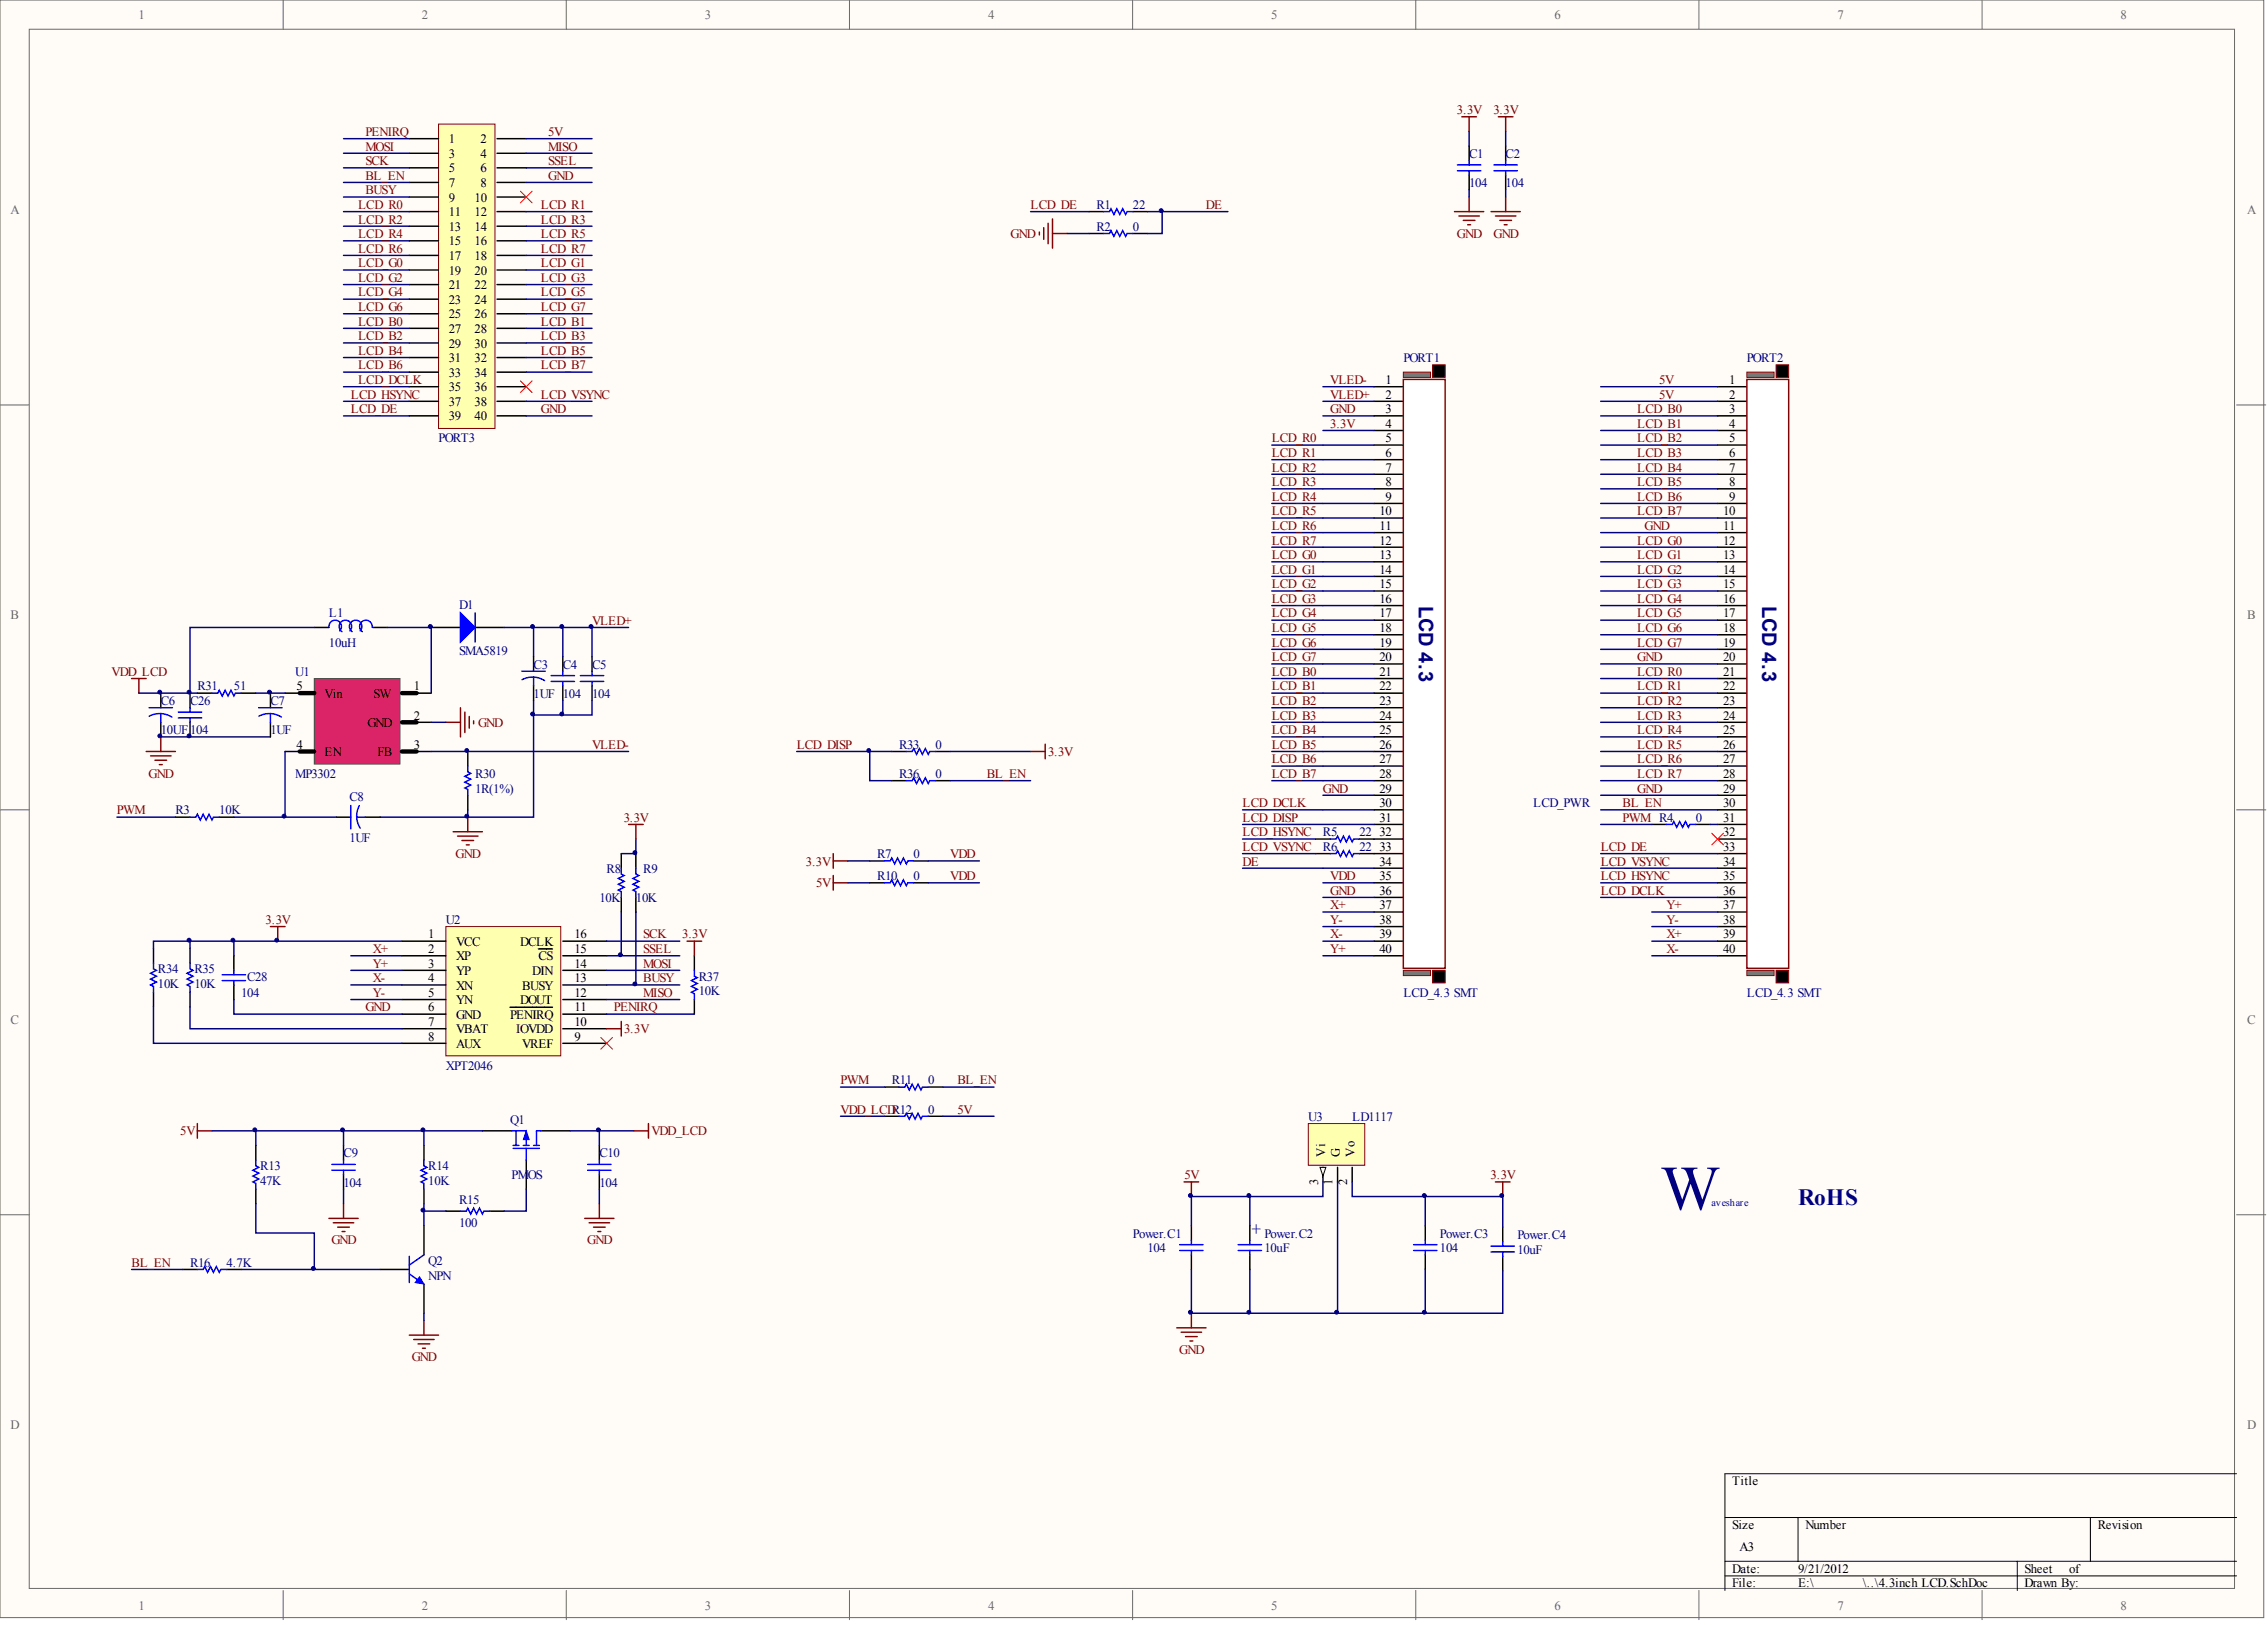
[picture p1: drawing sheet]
<svg xmlns="http://www.w3.org/2000/svg" width="393mm" height="282mm" viewBox="0 0 393 282" stroke-linecap="round" stroke-linejoin="round" font-family="sans-serif">
<defs><g id="words">
<text font-size="11" fill="#000080" x="288.1" y="209.8">W</text>
<text font-size="4" fill="#000080" x="312" y="209.1">RoHS</text>
<g font-size="3.5" fill="#000080">
<text x="246.2" y="105" transform="rotate(90 246.2 105)">LCD 4.3</text>
<text x="305.8" y="105" transform="rotate(90 305.8 105)">LCD 4.3</text>
<text x="217.1" y="214.4">+</text>
</g>
<g font-size="2.2" fill="#696969">
<text x="24" y="3.3">1</text>
<text x="73.2" y="3.3">2</text>
<text x="122.3" y="3.3">3</text>
<text x="171.4" y="3.3">4</text>
<text x="220.6" y="3.3">5</text>
<text x="269.7" y="3.3">6</text>
<text x="318.8" y="3.3">7</text>
<text x="368" y="3.3">8</text>
<text x="1.8" y="37.1">A</text>
<text x="389.9" y="37.1">A</text>
<text x="1.8" y="107.3">B</text>
<text x="389.9" y="107.3">B</text>
<text x="1.8" y="177.6">C</text>
<text x="389.9" y="177.6">C</text>
<text x="1.8" y="247.8">D</text>
<text x="389.9" y="247.8">D</text>
<text x="24" y="279.2">1</text>
<text x="73.2" y="279.2">2</text>
<text x="122.3" y="279.2">3</text>
<text x="171.4" y="279.2">4</text>
<text x="220.6" y="279.2">5</text>
<text x="269.7" y="279.2">6</text>
<text x="318.8" y="279.2">7</text>
<text x="368" y="279.2">8</text>
</g>
<g font-size="2.2" fill="#800000">
<text x="63.4" y="23.6">PENIRQ</text>
<text x="95.1" y="23.6">5V</text>
<text x="252.8" y="19.8">3.3V</text>
<text x="259.1" y="19.8">3.3V</text>
<text x="63.4" y="26.1">MOSI</text>
<text x="63.4" y="28.6">SCK</text>
<text x="95.1" y="26.1">MISO</text>
<text x="95.1" y="28.6">SSEL</text>
<text x="63.4" y="31.2">BL_EN</text>
<text x="63.4" y="33.7">BUSY</text>
<text x="95.1" y="31.2">GND</text>
<text x="62.1" y="36.2">LCD_R0</text>
<text x="62.1" y="38.8">LCD_R2</text>
<text x="62.1" y="41.3">LCD_R4</text>
<text x="93.8" y="36.2">LCD_R1</text>
<text x="93.8" y="38.8">LCD_R3</text>
<text x="93.8" y="41.3">LCD_R5</text>
<text x="175.3" y="41.3">GND</text>
<text x="178.8" y="36.2">LCD_DE</text>
<text x="209.3" y="36.2">DE</text>
<text x="252.8" y="41.2">GND</text>
<text x="259.1" y="41.2">GND</text>
<text x="62.1" y="43.8">LCD_R6</text>
<text x="62.1" y="46.4">LCD_G0</text>
<text x="93.8" y="43.8">LCD_R7</text>
<text x="93.8" y="46.4">LCD_G1</text>
<text x="62.1" y="48.9">LCD_G2</text>
<text x="62.1" y="51.4">LCD_G4</text>
<text x="62.1" y="54">LCD_G6</text>
<text x="93.8" y="48.9">LCD_G3</text>
<text x="93.8" y="51.4">LCD_G5</text>
<text x="93.8" y="54">LCD_G7</text>
<text x="62.1" y="56.5">LCD_B0</text>
<text x="62.1" y="59">LCD_B2</text>
<text x="93.8" y="56.5">LCD_B1</text>
<text x="93.8" y="59">LCD_B3</text>
<text x="62.1" y="61.5">LCD_B4</text>
<text x="62.1" y="64.1">LCD_B6</text>
<text x="93.8" y="61.5">LCD_B5</text>
<text x="93.8" y="64.1">LCD_B7</text>
<text x="60.9" y="69.1">LCD_HSYNC</text>
<text x="60.9" y="71.7">LCD_DE</text>
<text x="62.1" y="66.6">LCD_DCLK</text>
<text x="93.8" y="69.1">LCD_VSYNC</text>
<text x="93.8" y="71.7">GND</text>
<text x="230.8" y="66.6">VLED-</text>
<text x="230.8" y="69.1">VLED+</text>
<text x="230.8" y="71.7">GND</text>
<text x="284.1" y="71.7">LCD_B0</text>
<text x="287.9" y="66.6">5V</text>
<text x="287.9" y="69.1">5V</text>
<text x="220.7" y="76.7">LCD_R0</text>
<text x="230.8" y="74.2">3.3V</text>
<text x="284.1" y="74.2">LCD_B1</text>
<text x="284.1" y="76.7">LCD_B2</text>
<text x="220.7" y="79.3">LCD_R1</text>
<text x="220.7" y="81.8">LCD_R2</text>
<text x="284.1" y="79.3">LCD_B3</text>
<text x="284.1" y="81.8">LCD_B4</text>
<text x="220.7" y="84.3">LCD_R3</text>
<text x="220.7" y="86.9">LCD_R4</text>
<text x="220.7" y="89.4">LCD_R5</text>
<text x="284.1" y="84.3">LCD_B5</text>
<text x="284.1" y="86.9">LCD_B6</text>
<text x="284.1" y="89.4">LCD_B7</text>
<text x="220.7" y="91.9">LCD_R6</text>
<text x="220.7" y="94.4">LCD_R7</text>
<text x="284.1" y="94.4">LCD_G0</text>
<text x="285.3" y="91.9">GND</text>
<text x="220.7" y="97">LCD_G0</text>
<text x="220.7" y="99.5">LCD_G1</text>
<text x="284.1" y="97">LCD_G1</text>
<text x="284.1" y="99.5">LCD_G2</text>
<text x="220.7" y="102">LCD_G2</text>
<text x="220.7" y="104.6">LCD_G3</text>
<text x="220.7" y="107.1">LCD_G4</text>
<text x="284.1" y="102">LCD_G3</text>
<text x="284.1" y="104.6">LCD_G4</text>
<text x="284.1" y="107.1">LCD_G5</text>
<text x="102.7" y="108.4">VLED+</text>
<text x="220.7" y="109.6">LCD_G5</text>
<text x="220.7" y="112.2">LCD_G6</text>
<text x="284.1" y="109.6">LCD_G6</text>
<text x="284.1" y="112.2">LCD_G7</text>
<text x="19.4" y="117.2">VDD_LCD</text>
<text x="220.7" y="114.7">LCD_G7</text>
<text x="220.7" y="117.2">LCD_B0</text>
<text x="220.7" y="119.8">LCD_B1</text>
<text x="284.1" y="117.2">LCD_R0</text>
<text x="284.1" y="119.8">LCD_R1</text>
<text x="284.1" y="114.7">GND</text>
<text x="220.7" y="122.3">LCD_B2</text>
<text x="220.7" y="124.8">LCD_B3</text>
<text x="284.1" y="122.3">LCD_R2</text>
<text x="284.1" y="124.8">LCD_R3</text>
<text x="82.9" y="126.1">GND</text>
<text x="102.7" y="129.9">VLED-</text>
<text x="138.2" y="129.9">LCD_DISP</text>
<text x="181.9" y="131.1">3.3V</text>
<text x="220.7" y="127.4">LCD_B4</text>
<text x="220.7" y="129.9">LCD_B5</text>
<text x="284.1" y="127.4">LCD_R4</text>
<text x="284.1" y="129.9">LCD_R5</text>
<text x="25.8" y="134.9">GND</text>
<text x="171.2" y="134.9">BL_EN</text>
<text x="220.7" y="132.4">LCD_B6</text>
<text x="220.7" y="134.9">LCD_B7</text>
<text x="229.5" y="137.5">GND</text>
<text x="284.1" y="137.5">GND</text>
<text x="284.1" y="132.4">LCD_R6</text>
<text x="284.1" y="134.9">LCD_R7</text>
<text x="20.3" y="141.3">PWM</text>
<text x="108.2" y="142.5">3.3V</text>
<text x="215.6" y="140">LCD_DCLK</text>
<text x="215.6" y="142.5">LCD_DISP</text>
<text x="281.5" y="142.5">PWM R4</text>
<text x="281.5" y="140">BL_EN</text>
<text x="79.1" y="148.8">GND</text>
<text x="164.9" y="148.9">VDD</text>
<text x="215.6" y="145.1">LCD_HSYNC</text>
<text x="215.6" y="147.6">LCD_VSYNC</text>
<text x="277.7" y="147.6">LCD_DE</text>
<text x="139.8" y="150.1">3.3V</text>
<text x="141.6" y="153.9">5V</text>
<text x="164.9" y="152.7">VDD</text>
<text x="215.6" y="150.1">DE</text>
<text x="230.8" y="155.2">GND</text>
<text x="230.8" y="152.7">VDD</text>
<text x="277.7" y="155.2">LCD_DCLK</text>
<text x="277.7" y="152.7">LCD_HSYNC</text>
<text x="277.7" y="150.1">LCD_VSYNC</text>
<text x="46.1" y="160.3">3.3V</text>
<text x="230.8" y="157.7">X+</text>
<text x="230.8" y="160.3">Y-</text>
<text x="289.1" y="160.3">Y-</text>
<text x="289.1" y="157.7">Y+</text>
<text x="64.7" y="165.3">X+</text>
<text x="64.7" y="167.8">Y+</text>
<text x="111.6" y="162.8">SCK</text>
<text x="111.6" y="165.3">SSEL</text>
<text x="111.6" y="167.8">MOSI</text>
<text x="118.4" y="162.8">3.3V</text>
<text x="230.8" y="162.8">X-</text>
<text x="230.8" y="165.3">Y+</text>
<text x="289.1" y="165.3">X-</text>
<text x="289.1" y="162.8">X+</text>
<text x="64.7" y="170.4">X-</text>
<text x="64.7" y="172.9">Y-</text>
<text x="111.6" y="170.4">BUSY</text>
<text x="111.6" y="172.9">MISO</text>
<text x="63.4" y="175.4">GND</text>
<text x="106.5" y="175.4">PENIRQ</text>
<text x="108.3" y="179.2">3.3V</text>
<text x="145.8" y="188.1">PWM</text>
<text x="166.1" y="188.1">BL_EN</text>
<text x="31.3" y="197">5V</text>
<text x="113" y="197">VDD_LCD</text>
<text x="145.8" y="193.2">VDD_LCDR12</text>
<text x="166.1" y="193.2">5V</text>
<text x="205.5" y="204.5">5V</text>
<text x="258.6" y="204.5">3.3V</text>
<text x="57.5" y="215.9">GND</text>
<text x="101.9" y="215.9">GND</text>
<text x="22.8" y="219.7">BL_EN</text>
<text x="71.5" y="236.1">GND</text>
<text x="204.6" y="234.8">GND</text>
</g>
<g font-size="2.2">
<text x="77.9" y="24.8">1</text>
<text x="77.9" y="27.4">3</text>
<text x="77.9" y="29.9">5</text>
<text x="83.4" y="24.8">2</text>
<text x="83.4" y="27.4">4</text>
<text x="83.4" y="29.9">6</text>
<text x="77.9" y="32.4">7</text>
<text x="77.9" y="35">9</text>
<text x="82.4" y="35">10</text>
<text x="83.4" y="32.4">8</text>
<text x="77.9" y="37.5">11</text>
<text x="77.9" y="40">13</text>
<text x="82.4" y="37.5">12</text>
<text x="82.4" y="40">14</text>
<text x="77.9" y="42.6">15</text>
<text x="77.9" y="45.1">17</text>
<text x="77.9" y="47.6">19</text>
<text x="82.4" y="42.6">16</text>
<text x="82.4" y="45.1">18</text>
<text x="82.4" y="47.6">20</text>
<text x="77.9" y="50.2">21</text>
<text x="77.9" y="52.7">23</text>
<text x="82.4" y="50.2">22</text>
<text x="82.4" y="52.7">24</text>
<text x="77.9" y="55.2">25</text>
<text x="77.9" y="57.8">27</text>
<text x="82.4" y="55.2">26</text>
<text x="82.4" y="57.8">28</text>
<text x="77.9" y="60.3">29</text>
<text x="77.9" y="62.8">31</text>
<text x="77.9" y="65.3">33</text>
<text x="82.4" y="60.3">30</text>
<text x="82.4" y="62.8">32</text>
<text x="82.4" y="65.3">34</text>
<text x="77.9" y="67.9">35</text>
<text x="77.9" y="70.4">37</text>
<text x="82.4" y="67.9">36</text>
<text x="82.4" y="70.4">38</text>
<text x="240.4" y="66.6">1</text>
<text x="240.4" y="69.1">2</text>
<text x="240.4" y="71.7">3</text>
<text x="300" y="66.6">1</text>
<text x="300" y="69.1">2</text>
<text x="300" y="71.7">3</text>
<text x="77.9" y="72.9">39</text>
<text x="82.4" y="72.9">40</text>
<text x="240.4" y="74.2">4</text>
<text x="240.4" y="76.7">5</text>
<text x="300" y="74.2">4</text>
<text x="300" y="76.7">5</text>
<text x="240.4" y="79.3">6</text>
<text x="240.4" y="81.8">7</text>
<text x="300" y="79.3">6</text>
<text x="300" y="81.8">7</text>
<text x="239.4" y="89.4">10</text>
<text x="240.4" y="84.3">8</text>
<text x="240.4" y="86.9">9</text>
<text x="299" y="89.4">10</text>
<text x="300" y="84.3">8</text>
<text x="300" y="86.9">9</text>
<text x="239.4" y="91.9">11</text>
<text x="239.4" y="94.4">12</text>
<text x="299" y="91.9">11</text>
<text x="299" y="94.4">12</text>
<text x="239.4" y="97">13</text>
<text x="239.4" y="99.5">14</text>
<text x="299" y="97">13</text>
<text x="299" y="99.5">14</text>
<text x="239.4" y="102">15</text>
<text x="239.4" y="104.6">16</text>
<text x="239.4" y="107.1">17</text>
<text x="299" y="102">15</text>
<text x="299" y="104.6">16</text>
<text x="299" y="107.1">17</text>
<text x="239.4" y="109.6">18</text>
<text x="239.4" y="112.2">19</text>
<text x="299" y="109.6">18</text>
<text x="299" y="112.2">19</text>
<text x="51.4" y="119.8">5</text>
<text x="71.8" y="119.8">1</text>
<text x="239.4" y="114.7">20</text>
<text x="239.4" y="117.2">21</text>
<text x="239.4" y="119.8">22</text>
<text x="299" y="114.7">20</text>
<text x="299" y="117.2">21</text>
<text x="299" y="119.8">22</text>
<text x="56.3" y="121">Vin</text>
<text x="64.8" y="121">SW</text>
<text x="71.8" y="124.8">2</text>
<text x="239.4" y="122.3">23</text>
<text x="239.4" y="124.8">24</text>
<text x="299" y="122.3">23</text>
<text x="299" y="124.8">24</text>
<text x="51.4" y="129.9">4</text>
<text x="56.3" y="131.1">EN</text>
<text x="63.7" y="126.1">GND</text>
<text x="65.5" y="131.1">FB</text>
<text x="71.8" y="129.9">3</text>
<text x="239.4" y="127.4">25</text>
<text x="239.4" y="129.9">26</text>
<text x="299" y="127.4">25</text>
<text x="299" y="129.9">26</text>
<text x="239.4" y="132.4">27</text>
<text x="239.4" y="134.9">28</text>
<text x="239.4" y="137.5">29</text>
<text x="299" y="132.4">27</text>
<text x="299" y="134.9">28</text>
<text x="299" y="137.5">29</text>
<text x="239.4" y="140">30</text>
<text x="239.4" y="142.5">31</text>
<text x="299" y="140">30</text>
<text x="299" y="142.5">31</text>
<text x="239.4" y="145.1">32</text>
<text x="239.4" y="147.6">33</text>
<text x="299" y="145.1">32</text>
<text x="299" y="147.6">33</text>
<text x="239.4" y="150.1">34</text>
<text x="239.4" y="152.7">35</text>
<text x="239.4" y="155.2">36</text>
<text x="299" y="150.1">34</text>
<text x="299" y="152.7">35</text>
<text x="299" y="155.2">36</text>
<text x="239.4" y="157.7">37</text>
<text x="239.4" y="160.3">38</text>
<text x="299" y="157.7">37</text>
<text x="299" y="160.3">38</text>
<text x="74.3" y="162.8">1</text>
<text x="74.3" y="165.3">2</text>
<text x="74.3" y="167.8">3</text>
<text x="79.1" y="164">VCC</text>
<text x="79.1" y="166.6">XP</text>
<text x="90.2" y="164">DCLK</text>
<text x="93.4" y="166.6">CS</text>
<text x="99.7" y="167.8">14</text>
<text x="99.7" y="165.3">15</text>
<text x="99.7" y="162.8">16</text>
<text x="239.4" y="162.8">39</text>
<text x="239.4" y="165.3">40</text>
<text x="299" y="162.8">39</text>
<text x="299" y="165.3">40</text>
<text x="74.3" y="170.4">4</text>
<text x="74.3" y="172.9">5</text>
<text x="79.1" y="169.1">YP</text>
<text x="79.1" y="171.6">XN</text>
<text x="90.6" y="171.6">BUSY</text>
<text x="92.3" y="169.1">DIN</text>
<text x="99.7" y="172.9">12</text>
<text x="99.7" y="170.4">13</text>
<text x="74.3" y="175.4">6</text>
<text x="74.3" y="178">7</text>
<text x="79.1" y="174.2">YN</text>
<text x="79.1" y="176.7">GND</text>
<text x="79.1" y="179.2">VBAT</text>
<text x="88.5" y="176.7">PENIRQ</text>
<text x="89.5" y="179.2">IOVDD</text>
<text x="90.2" y="174.2">DOUT</text>
<text x="99.7" y="178">10</text>
<text x="99.7" y="175.4">11</text>
<text x="74.3" y="180.5">8</text>
<text x="79.1" y="181.8">AUX</text>
<text x="90.6" y="181.8">VREF</text>
<text x="99.7" y="180.5">9</text>
<text x="230" y="200.7" transform="rotate(-90 230 200.7)">Vi</text>
<text x="232.5" y="200.7" transform="rotate(-90 232.5 200.7)">G</text>
<text x="235" y="200.7" transform="rotate(-90 235 200.7)">Vo</text>
<text x="228.7" y="205.6" transform="rotate(-90 228.7 205.6)">3</text>
<text x="231.2" y="205.6" transform="rotate(-90 231.2 205.6)">1</text>
<text x="233.8" y="205.6" transform="rotate(-90 233.8 205.6)">2</text>
<text x="300.6" y="257.6">Title</text>
<text x="300.6" y="265.2">Size</text>
<text x="301.8" y="269">A3</text>
<text x="313.2" y="265.2">Number</text>
<text x="364" y="265.2">Revision</text>
<text x="300.6" y="272.8">Date:</text>
<text x="300.6" y="275.3">File:</text>
<text x="312" y="272.8">9/21/2012</text>
<text x="312" y="275.3">E:\</text>
<text x="323.2" y="275.3">\..\4.3inch LCD.SchDoc</text>
<text x="351.3" y="272.8">Sheet</text>
<text x="351.3" y="275.3">Drawn By:</text>
<text x="359" y="272.8">of</text>
</g>
<g font-size="2.2" fill="#000080">
<text x="254.9" y="27.4">C1</text>
<text x="261.2" y="27.4">C2</text>
<text x="254.9" y="32.4">104</text>
<text x="261.2" y="32.4">104</text>
<text x="190.2" y="40">R2</text>
<text x="190.2" y="36.2">R1</text>
<text x="196.6" y="40">0</text>
<text x="196.6" y="36.2">22</text>
<text x="243.5" y="62.8">PORT1</text>
<text x="303.1" y="62.8">PORT2</text>
<text x="76.1" y="76.7">PORT3</text>
<text x="57.1" y="107.1">L1</text>
<text x="79.6" y="105.6">D1</text>
<text x="57.1" y="112.2">10uH</text>
<text x="79.6" y="113.7">SMA5819</text>
<text x="34.2" y="119.8">R31</text>
<text x="40.6" y="119.8">51</text>
<text x="51.2" y="117.2">U1</text>
<text x="92.6" y="116">C3</text>
<text x="97.7" y="116">C4</text>
<text x="102.7" y="116">C5</text>
<text x="27.9" y="122.3">C6</text>
<text x="33" y="122.3">C26</text>
<text x="46.9" y="122.3">C7</text>
<text x="92.6" y="121">1UF 104</text>
<text x="102.7" y="121">104</text>
<text x="27.9" y="127.4">10UF104</text>
<text x="46.9" y="127.4">1UF</text>
<text x="156" y="129.9">R33</text>
<text x="162.3" y="129.9">0</text>
<text x="51.2" y="134.9">MP3302</text>
<text x="82.4" y="134.9">R30</text>
<text x="82.4" y="137.5">1R(1%)</text>
<text x="156" y="134.9">R36</text>
<text x="162.3" y="134.9">0</text>
<text x="30.4" y="141.3">R3</text>
<text x="38" y="141.3">10K</text>
<text x="60.6" y="139">C8</text>
<text x="266" y="140">LCD_PWR</text>
<text x="294.2" y="142.5">0</text>
<text x="60.6" y="146.1">1UF</text>
<text x="152.2" y="148.9">R7</text>
<text x="158.5" y="148.9">0</text>
<text x="229.5" y="147.6">R6</text>
<text x="229.5" y="145.1">R5</text>
<text x="235.9" y="147.6">22</text>
<text x="235.9" y="145.1">22</text>
<text x="105.3" y="151.4">R8</text>
<text x="111.6" y="151.4">R9</text>
<text x="152.2" y="152.7">R10</text>
<text x="158.5" y="152.7">0</text>
<text x="77.4" y="160.3">U2</text>
<text x="104" y="156.5">10K</text>
<text x="110.3" y="156.5">10K</text>
<text x="27.4" y="168.9">R34</text>
<text x="27.4" y="171.4">10K</text>
<text x="33.7" y="168.9">R35</text>
<text x="33.7" y="171.4">10K</text>
<text x="41.9" y="172.9">104</text>
<text x="42.9" y="170.1">C28</text>
<text x="121.2" y="170.1">R37</text>
<text x="121.2" y="172.7">10K</text>
<text x="243.5" y="172.9">LCD_4.3 SMT</text>
<text x="303.1" y="172.9">LCD_4.3 SMT</text>
<text x="77.4" y="185.6">XPT2046</text>
<text x="154.7" y="188.1">R11</text>
<text x="161.1" y="188.1">0</text>
<text x="88.5" y="194.9">Q1</text>
<text x="161.1" y="193.2">0</text>
<text x="227" y="194.4">U3</text>
<text x="234.6" y="194.4">LD1117</text>
<text x="45.1" y="203">R13</text>
<text x="59.6" y="200.7">C9</text>
<text x="74.3" y="203">R14</text>
<text x="104" y="200.7">C10</text>
<text x="45.1" y="205.6">47K</text>
<text x="59.6" y="205.8">104</text>
<text x="74.3" y="205.6">10K</text>
<text x="79.6" y="208.8">R15</text>
<text x="88.8" y="204.5">PM</text>
<text x="91.6" y="204.5">OS</text>
<text x="104" y="205.8">104</text>
<text x="79.6" y="212.9">100</text>
<text x="196.6" y="214.7">Power.C1</text>
<text x="219.4" y="214.7">Power.C2</text>
<text x="249.8" y="214.7">Power.C3</text>
<text x="263.3" y="214.9">Power.C4</text>
<text x="33" y="219.7">R16</text>
<text x="39.3" y="219.7">4.7K</text>
<text x="74.3" y="219.5">Q2</text>
<text x="199.1" y="217.2">104</text>
<text x="219.4" y="217.2">10uF</text>
<text x="249.8" y="217.2">104</text>
<text x="263.3" y="217.5">10uF</text>
<text x="74.3" y="222">NPN</text>
</g>
<text font-size="1.8" fill="#000080" x="297" y="209.3">aveshare</text>
</g></defs>
<g fill="#fffcf8" stroke="#696969" stroke-width=".17">
<path d="M0 0h392.8v280.6h-392.8z"/>
<path d="M5.1 5.1h382.6v270.4h-382.6z"/>
</g>
<g fill="none" stroke="#696969" stroke-width=".17">
<path d="M49.1 0v5.1M98.3 0v5.1M147.4 0v5.1M196.5 0v5.1M245.6 0v5.1M294.8 0v5.1M343.9 0v5.1M0 70.2h5.1M388.1 70.2h5M0 140.5h5.1M388.1 140.5h5M0 210.7h5.1"/>
<path d="M388.1 210.7h5M49.1 275.9v5M98.3 275.9v5M147.4 275.9v5M196.5 275.9v5M245.6 275.9v5M294.8 275.9v5M343.9 275.9v5"/>
</g>
<path d="M388.1 255.6h-88.8v20.3M299.3 263.2h88.8M299.3 270.8h88.8M299.3 273.3h88.8M312 263.2v7.6M350 270.8v5.1M362.7 263.2v7.6" fill="none" stroke="#000" stroke-width=".17"/>
<path d="M76.1 21.5h9.8v52.8h-9.8z" fill="#ffffb0" stroke="#800000" stroke-width=".17"/>
<g fill="none" stroke="#000" stroke-width=".25">
<path d="M71 24.1h5.1M71 26.6h5.1M71 29.1h5.1M71 31.6h5.1M71 34.2h5.1M71 36.7h5.1M71 39.2h5.1M86.2 24.1h5.1M86.2 26.6h5.1M86.2 29.1h5.1M86.2 31.6h5.1M86.2 34.2h5.1"/>
<path d="M86.2 36.7h5.1M86.2 39.2h5.1M71 41.8h5.1M71 44.3h5.1M71 46.8h5.1M71 49.4h5.1M71 51.9h5.1M71 54.4h5.1M71 57h5.1M71 59.5h5.1M86.2 41.8h5.1M86.2 44.3h5.1"/>
<path d="M86.2 46.8h5.1M86.2 49.4h5.1M86.2 51.9h5.1M86.2 54.4h5.1M86.2 57h5.1M86.2 59.5h5.1M71 62h5.1M71 64.5h5.1M71 67.1h5.1M71 69.6h5.1M71 72.1h5.1M86.2 62h5.1"/>
<path d="M86.2 64.5h5.1M86.2 67.1h5.1M86.2 69.6h5.1M86.2 72.1h5.1M238.4 67.1h5.1M238.4 69.6h5.1M238.4 72.1h5.1M238.4 74.7h5.1M238.4 77.2h5.1M238.4 79.7h5.1M238.4 82.3h5.1M238.4 84.8h5.1"/>
<path d="M238.4 87.3h5.1M238.4 89.9h5.1M238.4 92.4h5.1M238.4 94.9h5.1M238.4 97.5h5.1M238.4 100h5.1M238.4 102.5h5.1M238.4 105h5.1M238.4 107.6h5.1M238.4 110.1h5.1M238.4 112.6h5.1M238.4 115.2h5.1"/>
<path d="M238.4 117.7h5.1M238.4 120.2h5.1M238.4 122.8h5.1M238.4 125.3h5.1M238.4 127.8h5.1M238.4 130.4h5.1M238.4 132.9h5.1M238.4 135.4h5.1M238.4 137.9h5.1M238.4 140.5h5.1M238.4 143h5.1M238.4 145.5h5.1"/>
<path d="M238.4 148.1h5.1M238.4 150.6h5.1M238.4 153.1h5.1M238.4 155.7h5.1M238.4 158.2h5.1M238.4 160.7h5.1M238.4 163.3h5.1M238.4 165.8h5.1"/>
</g>
<path d="M243.5 65.8h7.2v102.2h-7.2z" fill="#fff" stroke="#800000" stroke-width=".25"/>
<path d="M243.5 64.5h4.7v1h-4.7z" fill="#808080" stroke="#800000" stroke-width=".17"/>
<path d="M248.6 63.3h2.1v2.2h-2.1zM248.6 168.3h2.1v2.2h-2.1z" fill="#000" stroke="#800000" stroke-width=".17"/>
<path d="M243.5 168.3h4.7v.9h-4.7z" fill="#808080" stroke="#800000" stroke-width=".17"/>
<g fill="none" stroke="#000080" stroke-width=".25">
<path d="M59.6 24.1h11.4M59.6 26.6h11.4M59.6 29.1h11.4M59.6 31.6h11.4M59.6 34.2h11.4M59.6 36.7h11.4M59.6 39.2h11.4M91.3 24.1h11.4M91.3 26.6h11.4M91.3 29.1h11.4M91.3 31.6h11.4M91.3 36.7h11.4"/>
<path d="M91.3 39.2h11.4M59.6 41.8h11.4M59.6 44.3h11.4M59.6 46.8h11.4M59.6 49.4h11.4M59.6 51.9h11.4M59.6 54.4h11.4M59.6 57h11.4M59.6 59.5h11.4M91.3 41.8h11.4M91.3 44.3h11.4M91.3 46.8h11.4"/>
<path d="M91.3 49.4h11.4M91.3 51.9h11.4M91.3 54.4h11.4M91.3 57h11.4M91.3 59.5h11.4M59.6 67.1h11.4M59.6 69.6h11.4M59.6 72.1h11.4M59.6 62h11.4M59.6 64.5h11.4M91.3 69.6h11.4M91.3 72.1h11.4"/>
<path d="M91.3 62h11.4M91.3 64.5h11.4M220.7 77.2h17.7M220.7 79.7h17.7M229.5 67.1h8.9M229.5 69.6h8.9M229.5 72.1h8.9M229.5 74.7h8.9M220.7 82.3h17.7M220.7 84.8h17.7M220.7 87.3h17.7M220.7 89.9h17.7"/>
<path d="M220.7 92.4h17.7M220.7 94.9h17.7M220.7 97.5h17.7M220.7 100h17.7M220.7 102.5h17.7M220.7 105h17.7M220.7 107.6h17.7M220.7 110.1h17.7M220.7 112.6h17.7M220.7 115.2h17.7M220.7 117.7h17.7M220.7 120.2h17.7"/>
<path d="M220.7 122.8h17.7M220.7 125.3h17.7M220.7 127.8h17.7M220.7 130.4h17.7M220.7 132.9h17.7M220.7 135.4h17.7M229.5 137.9h8.9M215.6 140.5h22.8M215.6 150.6h22.8M229.5 155.7h8.9M229.5 158.2h8.9M229.5 160.7h8.9"/>
<path d="M229.5 163.3h8.9M229.5 165.8h8.9"/>
</g>
<path d="M77.4 160.7h19.9v22.4h-19.9z" fill="#ffffb0" stroke="#800000" stroke-width=".17"/>
<g fill="none" stroke="#000" stroke-width=".25">
<path d="M298 67.1h5.1M298 69.6h5.1M298 72.1h5.1M298 74.7h5.1M298 77.2h5.1M298 79.7h5.1M298 82.3h5.1M298 84.8h5.1M298 87.3h5.1M298 89.9h5.1M298 92.4h5.1M298 94.9h5.1"/>
<path d="M298 97.5h5.1M298 100h5.1M54.5 108.8h2.6M64.7 108.8h2.5M74.8 108.8h5.1M82.4 108.8h5.1M97.7 113.9v2.5M97.7 119v2.5M298 102.5h5.1M298 105h5.1M298 107.6h5.1M298 110.1h5.1"/>
<path d="M298 112.6h5.1M298 115.2h5.1M298 117.7h5.1M33 120.2v2.6M33 125.3v2.5M34.2 120.2h2.6M41.9 120.2h2.5M81.2 130.4v2.5M81.2 137.9v2.6M298 120.2h5.1M298 122.8h5.1M298 125.3h5.1"/>
<path d="M298 127.8h5.1M298 130.4h5.1M298 132.9h5.1M298 135.4h5.1M298 137.9h5.1M298 140.5h5.1M298 143h5.1M298 145.5h5.1M298 148.1h5.1M298 150.6h5.1M298 153.1h5.1M298 155.7h5.1"/>
<path d="M298 158.2h5.1M26.6 164.5v2.6M26.6 172.1v2.5M33 164.5v2.6M33 172.1v2.5M40.6 165.8v2.5M40.6 170.8v2.6M69.8 163.3h7.6M69.8 165.8h7.6M69.8 168.3h7.6M69.8 170.8h7.6M69.8 173.4h7.6"/>
<path d="M69.8 175.9h7.6M69.8 178.4h7.6M88.5 174.7h7.4M93.4 164.6h2.5M97.7 163.3h7.6M97.7 165.8h7.6M97.7 168.3h7.6M97.7 170.8h7.6M97.7 173.4h7.6M97.7 175.9h7.6M97.7 178.4h7.6M120.5 165.8v2.5"/>
<path d="M120.5 173.4v2.5M298 163.3h5.1M298 165.8h5.1M298 160.7h5.1M69.8 181h7.6M97.7 181h7.6"/>
</g>
<g fill="none" stroke="#000080" stroke-width=".25">
<path d="M67.2 108.8h7.6v11.4M92.6 108.8v5.1M81.2 140.5v1.2M26.6 174.6v6.4h43.2M33 174.6v3.8h36.8M33 163.3v1.2M40.6 173.4v2.5h29.2M40.6 163.3h-14v1.2M60.9 165.8h8.9M60.9 168.3h8.9M60.9 170.8h8.9M60.9 173.4h8.9"/>
<path d="M69.8 163.3h-29.2v2.5M105.3 175.9h15.2"/>
</g>
<g fill="none" stroke="#00f" stroke-width=".25">
<path d="M57.1 108.8a1.09 1.09 0 0 1 1.4-1.2 1.09 1.09 0 0 1 .4 1.8M60.7 109.4a1.09 1.09 0 0 0 0-1.6 1.09 1.09 0 0 0-1.6 .2 1.09 1.09 0 0 0 .2 1.6M62.5 109.4a1.09 1.09 0 0 0-.1-1.6 1.09 1.09 0 0 0-1.6 .2 1.09 1.09 0 0 0 .3 1.6M64.6 108.8a1.09 1.09 0 0 0-1.6-1.1 1.09 1.09 0 0 0-.1 1.9M82.4 106.3v5.1M95.6 117.2h4.1M95.6 118.2h4.1M97.7 116.4v.8M97.7 118.2v.8M30.9 123.5h4.1M30.9 124.5h4.1M33 122.8v.7"/>
<path d="M33 124.5v.8M36.8 120.2h1l.2-.5 .6 1 .5-1 .5 1 .5-1 .5 1 .2-.5h1.1M81.2 132.9v1l.5 .2-1 .6 1 .5-1 .5 1 .5-1 .5 .5 .2v1M26.6 167.1v1l.5 .2-1 .5 1 .5-1 .5 1 .5-1 .5 .5 .3v1M33 167.1v1l.5 .2-1 .5 1 .5-1 .5 1 .5-1 .5 .5 .3v1M38.6 170.1h4M38.6 169.1h4M40.6 168.3v.8M40.6 170.1v.7M120.5 168.3v1l.5 .3-1 .5 1 .5-1 .5 1 .5-1 .5 .5 .3v1"/>
</g>
<path d="M22.8 117.7h2.6M24.1 117.7v2.5M46.9 160.7h2.6M48.2 160.7v2.6M105.3 178.4h2.5M107.8 177.2v2.5M119.2 163.3h2.5M120.5 163.3v2.5" fill="none" stroke="#800000" stroke-width=".25"/>
<path d="M79.9 106.3l2.5 2.5-2.5 2.6z" fill="#00f" stroke="#00f" stroke-width=".25"/>
<path d="M303.1 65.8h7.3v102.2h-7.3z" fill="#fff" stroke="#800000" stroke-width=".25"/>
<path d="M303.1 64.5h4.7v1h-4.7z" fill="#808080" stroke="#800000" stroke-width=".17"/>
<path d="M308.2 63.3h2.2v2.2h-2.2zM308.2 168.3h2.2v2.2h-2.2z" fill="#000" stroke="#800000" stroke-width=".17"/>
<path d="M303.1 168.3h4.7v.9h-4.7z" fill="#808080" stroke="#800000" stroke-width=".17"/>
<g fill="none" stroke="#000080" stroke-width=".25">
<path d="M277.7 72.1h20.3M277.7 74.7h20.3M277.7 77.2h20.3M277.7 79.7h20.3M277.7 67.1h20.3M277.7 69.6h20.3M277.7 82.3h20.3M277.7 84.8h20.3M277.7 87.3h20.3M277.7 89.9h20.3M277.7 92.4h20.3M277.7 94.9h20.3"/>
<path d="M277.7 97.5h20.3M277.7 100h20.3M277.7 102.5h20.3M277.7 105h20.3M277.7 107.6h20.3M277.7 110.1h20.3M277.7 112.6h20.3M277.7 115.2h20.3M277.7 117.7h20.3M150.9 130.4v5h3.8M164.9 130.4h13.9M164.9 135.4h13.9"/>
<path d="M277.7 120.2h20.3M277.7 122.8h20.3M277.7 125.3h20.3M277.7 127.8h20.3M277.7 130.4h20.3M277.7 132.9h20.3M277.7 135.4h20.3M277.7 137.9h20.3M277.7 140.5h20.3M277.7 148.1h20.3M277.7 150.6h20.3M277.7 153.1h20.3"/>
<path d="M277.7 155.7h20.3M286.6 158.2h11.4M286.6 160.7h11.4M286.6 163.3h11.4M286.6 165.8h11.4"/>
</g>
<path d="M154.7 130.4h2.6M154.7 135.4h2.6M162.3 130.4h2.6M162.3 135.4h2.6" fill="none" stroke="#000" stroke-width=".25"/>
<path d="M157.3 130.4h1l.2-.6 .5 1.1 .5-1.1 .5 1.1 .6-1.1 .5 1.1 .2-.5h1M157.3 135.4h1l.2-.5 .5 1 .5-1 .5 1 .6-1 .5 1 .2-.5h1" fill="none" stroke="#00f" stroke-width=".25"/>
<path d="M178.8 130.4h2.6M181.4 129.1v2.5" fill="none" stroke="#800000" stroke-width=".25"/>
<path d="M227 194.9h9.8v7.2h-9.8z" fill="#ffffb0" stroke="#800000" stroke-width=".17"/>
<path d="M229.5 202.5v2.5M232.1 202.5v2.5M234.6 202.5v2.5" fill="none" stroke="#000" stroke-width=".25"/>
<path d="M229 202.5h1.1l-.6 1.5z" fill="#fffcf8" stroke="#000" stroke-width=".17"/>
<path d="M206.7 212.6v2.5M206.7 217.7v2.5M216.9 212.6v2.5M216.9 217.7v2.5M247.3 212.6v2.5M247.3 217.7v2.5M260.7 212.9v2.5M260.7 217.9v2.6" fill="none" stroke="#000" stroke-width=".25"/>
<g fill="none" stroke="#00f" stroke-width=".25">
<path d="M204.7 216.9h4M204.7 215.9h4M206.7 215.1v.8M206.7 216.9v.8M214.8 216.9h4.1M214.8 215.9h4.1M216.9 215.1v.8M216.9 216.9v.8M245.3 216.9h4M245.3 215.9h4M247.3 215.1v.8M247.3 216.9v.8"/>
<path d="M258.7 217.2h4.1M258.7 216.2h4.1M260.7 215.4v.8M260.7 217.2v.7"/>
</g>
<path d="M216.9 207.5h-10.2v5.1M229.5 205v2.5h-12.6v5.1M232.1 205v22.8h-15.2M234.6 205v2.5h12.7v5.1M247.3 207.5h13.4v5.4M206.7 220.2v7.6h10.2v-7.6M247.3 220.2v7.6h-15.2M260.7 220.5v7.3h-13.4" fill="none" stroke="#000080" stroke-width=".25"/>
<g fill="none" stroke="#800000" stroke-width=".25">
<path d="M77.4 125.3h2.5M79.9 122.8v5M80.7 123.5v3.6M81.4 124.3v2M82.2 125v.5M205.4 205h2.6M206.7 205v2.5M259.5 205h2.5M260.7 205v2.5M204.2 230.3h5.1M204.9 231.1h3.6M205.7 231.8h2"/>
<path d="M206.5 232.6h.5M206.7 227.8v2.5"/>
</g>
<path d="M54.5 117.7h14.9v14.8h-14.9z" fill="#da2467" stroke="#443c3e" stroke-width=".17"/>
<g fill="none" stroke="#000" stroke-width=".25">
<path d="M189 36.7h2.5M196.6 36.7h2.5M254.9 25.3v2.5M254.9 30.4v2.5M261.2 25.3v2.5M261.2 30.4v2.5M189 40.5h2.5M196.6 40.5h2.5M92.6 113.9v2.5M92.6 119v2.5M102.7 113.9v2.5M102.7 119v2.5"/>
<path d="M27.9 120.2v2.6M27.9 125.3v2.5M46.9 120.2v2.6M46.9 125.3v2.5M49.5 120.2h5M49.5 130.4h5M69.8 120.2h5M69.8 130.4h5M69.8 125.3h5M30.4 141.7h2.6M38 141.7h2.6M58.3 141.7h2.6"/>
<path d="M63.4 141.7h2.5M107.8 148.1v2.5M107.8 155.7v2.5M110.3 148.1v2.5M110.3 155.7v2.5M150.9 149.3h2.6M150.9 153.1h2.6M158.5 149.3h2.6M158.5 153.1h2.6M228.3 148.1h2.5M228.3 145.5h2.5M235.9 148.1h2.5"/>
<path d="M235.9 145.5h2.5M286.6 143h2.5M294.2 143h2.6M44.4 198.7v2.5M59.6 198.7v2.5M73.6 198.7v2.5M83.7 196.2h5.1M93.8 196.2h5.1M104 198.7v2.5M153.5 188.6h2.5M153.5 193.6h2.5M161.1 188.6h2.5"/>
<path d="M161.1 193.6h2.5M44.4 206.3v2.5M59.6 203.7v2.6M73.6 206.3v2.5M73.6 212.6v5.1M77.4 210.1h2.5M85 210.1h2.5M91.3 201.2v5.1M104 203.7v2.6M31.7 220.2h2.5M39.3 220.2h2.6M65.9 220.2h5.1"/>
<path d="M73.6 222.7v5.1"/>
</g>
<path d="M52 130.4h2.5M52 120.2h2.5M69.8 130.4h2.5M69.8 125.3h2.5M69.8 120.2h2.5" fill="none" stroke="#080d02" stroke-width=".76"/>
<g fill="none" stroke="#000080" stroke-width=".25">
<path d="M178.8 36.7h10.2M199.1 36.7h2.5v3.8h-2.5M201.6 36.7h11.5M254.9 22.8v2.5M254.9 32.9v1.3M261.2 22.8v2.5M261.2 32.9v1.3M185.2 40.5h3.8M54.5 108.8h-21.5v11.4M87.5 108.8h15.2v5.1M97.7 108.8v5.1M102.7 108.8h6.4"/>
<path d="M24.1 120.2h10.1M27.9 127.8h19M44.4 120.2h5.1M49.5 130.4v11.3M74.8 125.3h2.6M74.8 130.4h34.3M92.6 121.5v2.5M97.7 121.5v2.5M102.7 121.5v2.5h-10.1v17.7h-26.7M138.2 130.4h16.5M20.3 141.7h10.1M40.6 141.7h17.7"/>
<path d="M107.8 158.2v7.6M110.3 145.5v2.6h-2.5M110.3 158.2v12.6M147.1 153.1h3.8M147.1 149.3h3.8M161.1 153.1h8.8M161.1 149.3h8.8M215.6 145.5h12.7M215.6 143h22.8M215.6 148.1h12.7M229.5 153.1h8.9M277.7 143h8.9"/>
<path d="M296.8 143h1.2M105.3 173.4h12.6M105.3 170.8h12.6M105.3 168.3h12.6M105.3 165.8h12.6M105.3 163.3h12.6M36.8 196.2h46.9M44.4 196.2v2.5M59.6 196.2v2.5M73.6 196.2v2.5M98.9 196.2h5.1v2.5M104 196.2h6"/>
<path d="M145.8 188.6h7.7M145.8 193.6h7.7M163.6 188.6h8.9M163.6 193.6h8.9M44.4 208.8v5.1h10.1v6.3M59.6 206.3v2.5M73.6 208.8v3.8M73.6 210.1h3.8M91.3 206.3v3.8h-3.8M104 206.3v2.5M22.8 220.2h8.9M41.9 220.2h24"/>
<path d="M73.6 227.8v1.3"/>
</g>
<g fill="none" stroke="#00f" stroke-width=".25">
<path d="M191.5 36.7h1l.3-.5 .5 1 .5-1 .5 1 .5-1 .5 1 .3-.5h1M252.9 28.6h4M252.9 29.6h4M254.9 27.8v.8M254.9 29.6v.8M259.2 28.6h4.1M259.2 29.6h4.1M261.2 27.8v.8M261.2 29.6v.8M191.5 40.5h1l.3-.5 .5 1 .5-1 .5 1 .5-1 .5 1 .3-.5h1M90.5 116.4h4.1M90.6 117.9a3.9 3.9 0 0 1 3.9 .2"/>
<path d="M92.6 117.4v1.6M100.7 117.2h4.1M100.7 118.2h4.1M102.7 116.4v.8M102.7 118.2v.8M25.9 122.8h4M27.9 123.8l.8 .1 1.1 .5M27.9 123.8l-1.2 .1-.8 .3M27.9 123.8v1.5M44.9 122.8h4.1M46.9 123.8l.8 .1 1.1 .5M46.9 123.8l-1.2 .1-.8 .3"/>
<path d="M46.9 123.8v1.5M60.9 139.7v4.1M62.3 139.7l-.4 1.2v.8M33 141.7h1l.2-.5 .5 1 .6-1 .5 1 .5-1 .5 1 .2-.5h1M61.9 141.7h1.5M61.9 141.7l.1 .8 .5 1.1M107.8 150.6v1l.5 .3-1 .5 1 .5-1 .5 1 .5-1 .5 .5 .2v1.1M110.3 150.6v1l.5 .3-1 .5 1 .5-1 .5 1 .5-1 .5 .5 .2v1.1M153.5 149.3h1l.2-.5 .5 1 .5-1 .5 1 .5-1 .6 1 .2-.5h1M153.5 153.1h1l.2-.5 .5 1 .5-1 .5 1 .5-1 .6 1 .2-.5h1M230.8 148.1h1l.3-.5 .5 1 .5-1 .5 1 .5-1 .5 1 .3-.5h1M230.8 145.5h1l.3-.5 .5 1 .5-1 .5 1 .5-1 .5 1 .3-.5h1"/>
<path d="M289.1 143h1.1l.2-.5 .5 1 .5-1 .5 1 .5-1 .6 1 .2-.5h1M88.8 196.2h2.5v2.5M89 199.2h4.6M89 198.7h1M89.5 196.2v2.5M90.8 198.7h1M91.3 199.2v2M92.6 198.7h1M93.8 196.2h-.7v2.5M156 188.6h1l.3-.5 .5 1 .5-1 .5 1 .5-1 .5 1 .2-.5h1.1M156 193.6h1l.3-.5 .5 1 .5-1 .5 1 .5-1 .5 1 .2-.5h1.1M44.4 201.2v1l.5 .3-1 .5 1 .5-1 .5 1 .5-1 .5 .5 .3v1"/>
<path d="M57.6 202h4M57.6 203h4M59.6 201.2v.8M59.6 203v.7M71 217.9v4.6M73.6 201.2v1l.5 .3-1.1 .5 1.1 .5-1.1 .5 1.1 .5-1.1 .5 .6 .3v1M73.6 217.7l-2.6 1.7M79.9 210.1h1l.3-.5 .5 1 .5-1 .5 1 .5-1 .5 1 .3-.5h1M102 202h4M102 203h4M104 201.2v.8M104 203v.7"/>
<path d="M34.2 220.2h1.1l.2-.5 .5 1 .5-1 .5 1 .5-1 .5 1 .3-.5h1M71 221l1.8 1.2"/>
</g>
<g fill="none" stroke="#800000" stroke-width=".25">
<path d="M181.1 39.5v2M181.9 38.7v3.6M182.6 38v5M252.4 36.7h5M253.1 37.5h3.6M253.6 20.3h2.6M253.9 38.2h2M254.7 39h.5M254.9 20.3v2.5M254.9 34.2v2.5M258.7 36.7h5.1M259.5 37.5h3.5"/>
<path d="M260 20.3h2.5M260.2 38.2h2.1M261 39h.5M261.2 20.3v2.5M261.2 34.2v2.5M180.3 40.3v.5M182.6 40.5h2.6M25.4 130.4h5M26.1 131.1h3.6M26.9 131.9h2M27.6 132.6h.6M27.9 127.8v2.6"/>
<path d="M78.6 144.3h5.1M79.4 145h3.5M80.1 145.8h2.1M80.9 146.6h.5M81.2 141.7v2.6M109.1 143h2.5M110.3 143v2.5M144.6 148.1v2.5M144.6 151.9v2.5M144.6 149.3h2.5M144.6 153.1h2.5M34.2 194.9v2.5"/>
<path d="M34.2 196.2h2.6M110 196.2h2.5M112.5 194.9v2.5M57.1 211.3h5M57.8 212.1h3.6M58.6 212.9h2M59.4 213.6h.5M59.6 208.8v2.5M101.5 211.3h5M102.2 212.1h3.6M103 212.9h2M103.7 213.6h.5"/>
<path d="M104 208.8v2.5M71 231.6h5.1M71.8 232.3h3.5M72.5 233.1h2.1M73.3 233.9h.5M73.6 229.1v2.5"/>
</g>
<g fill="#00f" stroke="#00f" stroke-width=".17">
<path d="M91.3 196.2l.5 1.5h-1z"/>
<path d="M72.8 221.5l.8 1.2-1.6-.2z"/>
</g>
<path d="M90.3 33.2l2 2M92.3 33.2l-2 2M90.3 66.1l2 2M92.3 66.1l-2 2M297 144.5l2 2.1M299 144.5l-2 2.1M104.2 180l2.1 2M106.3 180l-2.1 2" fill="none" stroke="#f00" stroke-width=".17"/>
<g fill="#000080" stroke="#000080" stroke-width=".17">
<circle cx="27.7" cy="127.6" r=".33"/>
<circle cx="27.7" cy="120.1" r=".33"/>
<circle cx="32.8" cy="163.1" r=".33"/>
<circle cx="32.8" cy="127.6" r=".33"/>
<circle cx="32.8" cy="120.1" r=".33"/>
<circle cx="40.4" cy="163.1" r=".33"/>
<circle cx="44.2" cy="196" r=".33"/>
<circle cx="46.7" cy="120.1" r=".33"/>
<circle cx="48" cy="163.1" r=".33"/>
<circle cx="49.3" cy="141.6" r=".33"/>
<circle cx="54.4" cy="220" r=".33"/>
<circle cx="59.4" cy="196" r=".33"/>
<circle cx="73.4" cy="209.9" r=".33"/>
<circle cx="73.4" cy="196" r=".33"/>
<circle cx="74.7" cy="108.7" r=".34"/>
<circle cx="81" cy="141.6" r=".33"/>
<circle cx="81" cy="130.2" r=".33"/>
<circle cx="92.4" cy="123.8" r=".33"/>
<circle cx="92.4" cy="108.7" r=".33"/>
<circle cx="97.5" cy="123.8" r=".33"/>
<circle cx="97.5" cy="108.7" r=".33"/>
<circle cx="102.5" cy="108.7" r=".33"/>
<circle cx="103.8" cy="196" r=".33"/>
<circle cx="107.6" cy="165.6" r=".33"/>
<circle cx="110.2" cy="170.7" r=".33"/>
<circle cx="110.1" cy="147.9" r=".34"/>
<circle cx="150.7" cy="130.2" r=".33"/>
<circle cx="201.5" cy="36.5" r=".33"/>
<circle cx="206.5" cy="227.6" r=".33"/>
<circle cx="206.5" cy="207.4" r=".33"/>
<circle cx="216.7" cy="227.6" r=".33"/>
<circle cx="216.7" cy="207.4" r=".33"/>
<circle cx="231.9" cy="227.6" r=".33"/>
<circle cx="247.1" cy="227.6" r=".33"/>
<circle cx="247.1" cy="207.4" r=".33"/>
<circle cx="260.6" cy="207.4" r=".33"/>
</g>
<use href="#words"/>
</svg>
